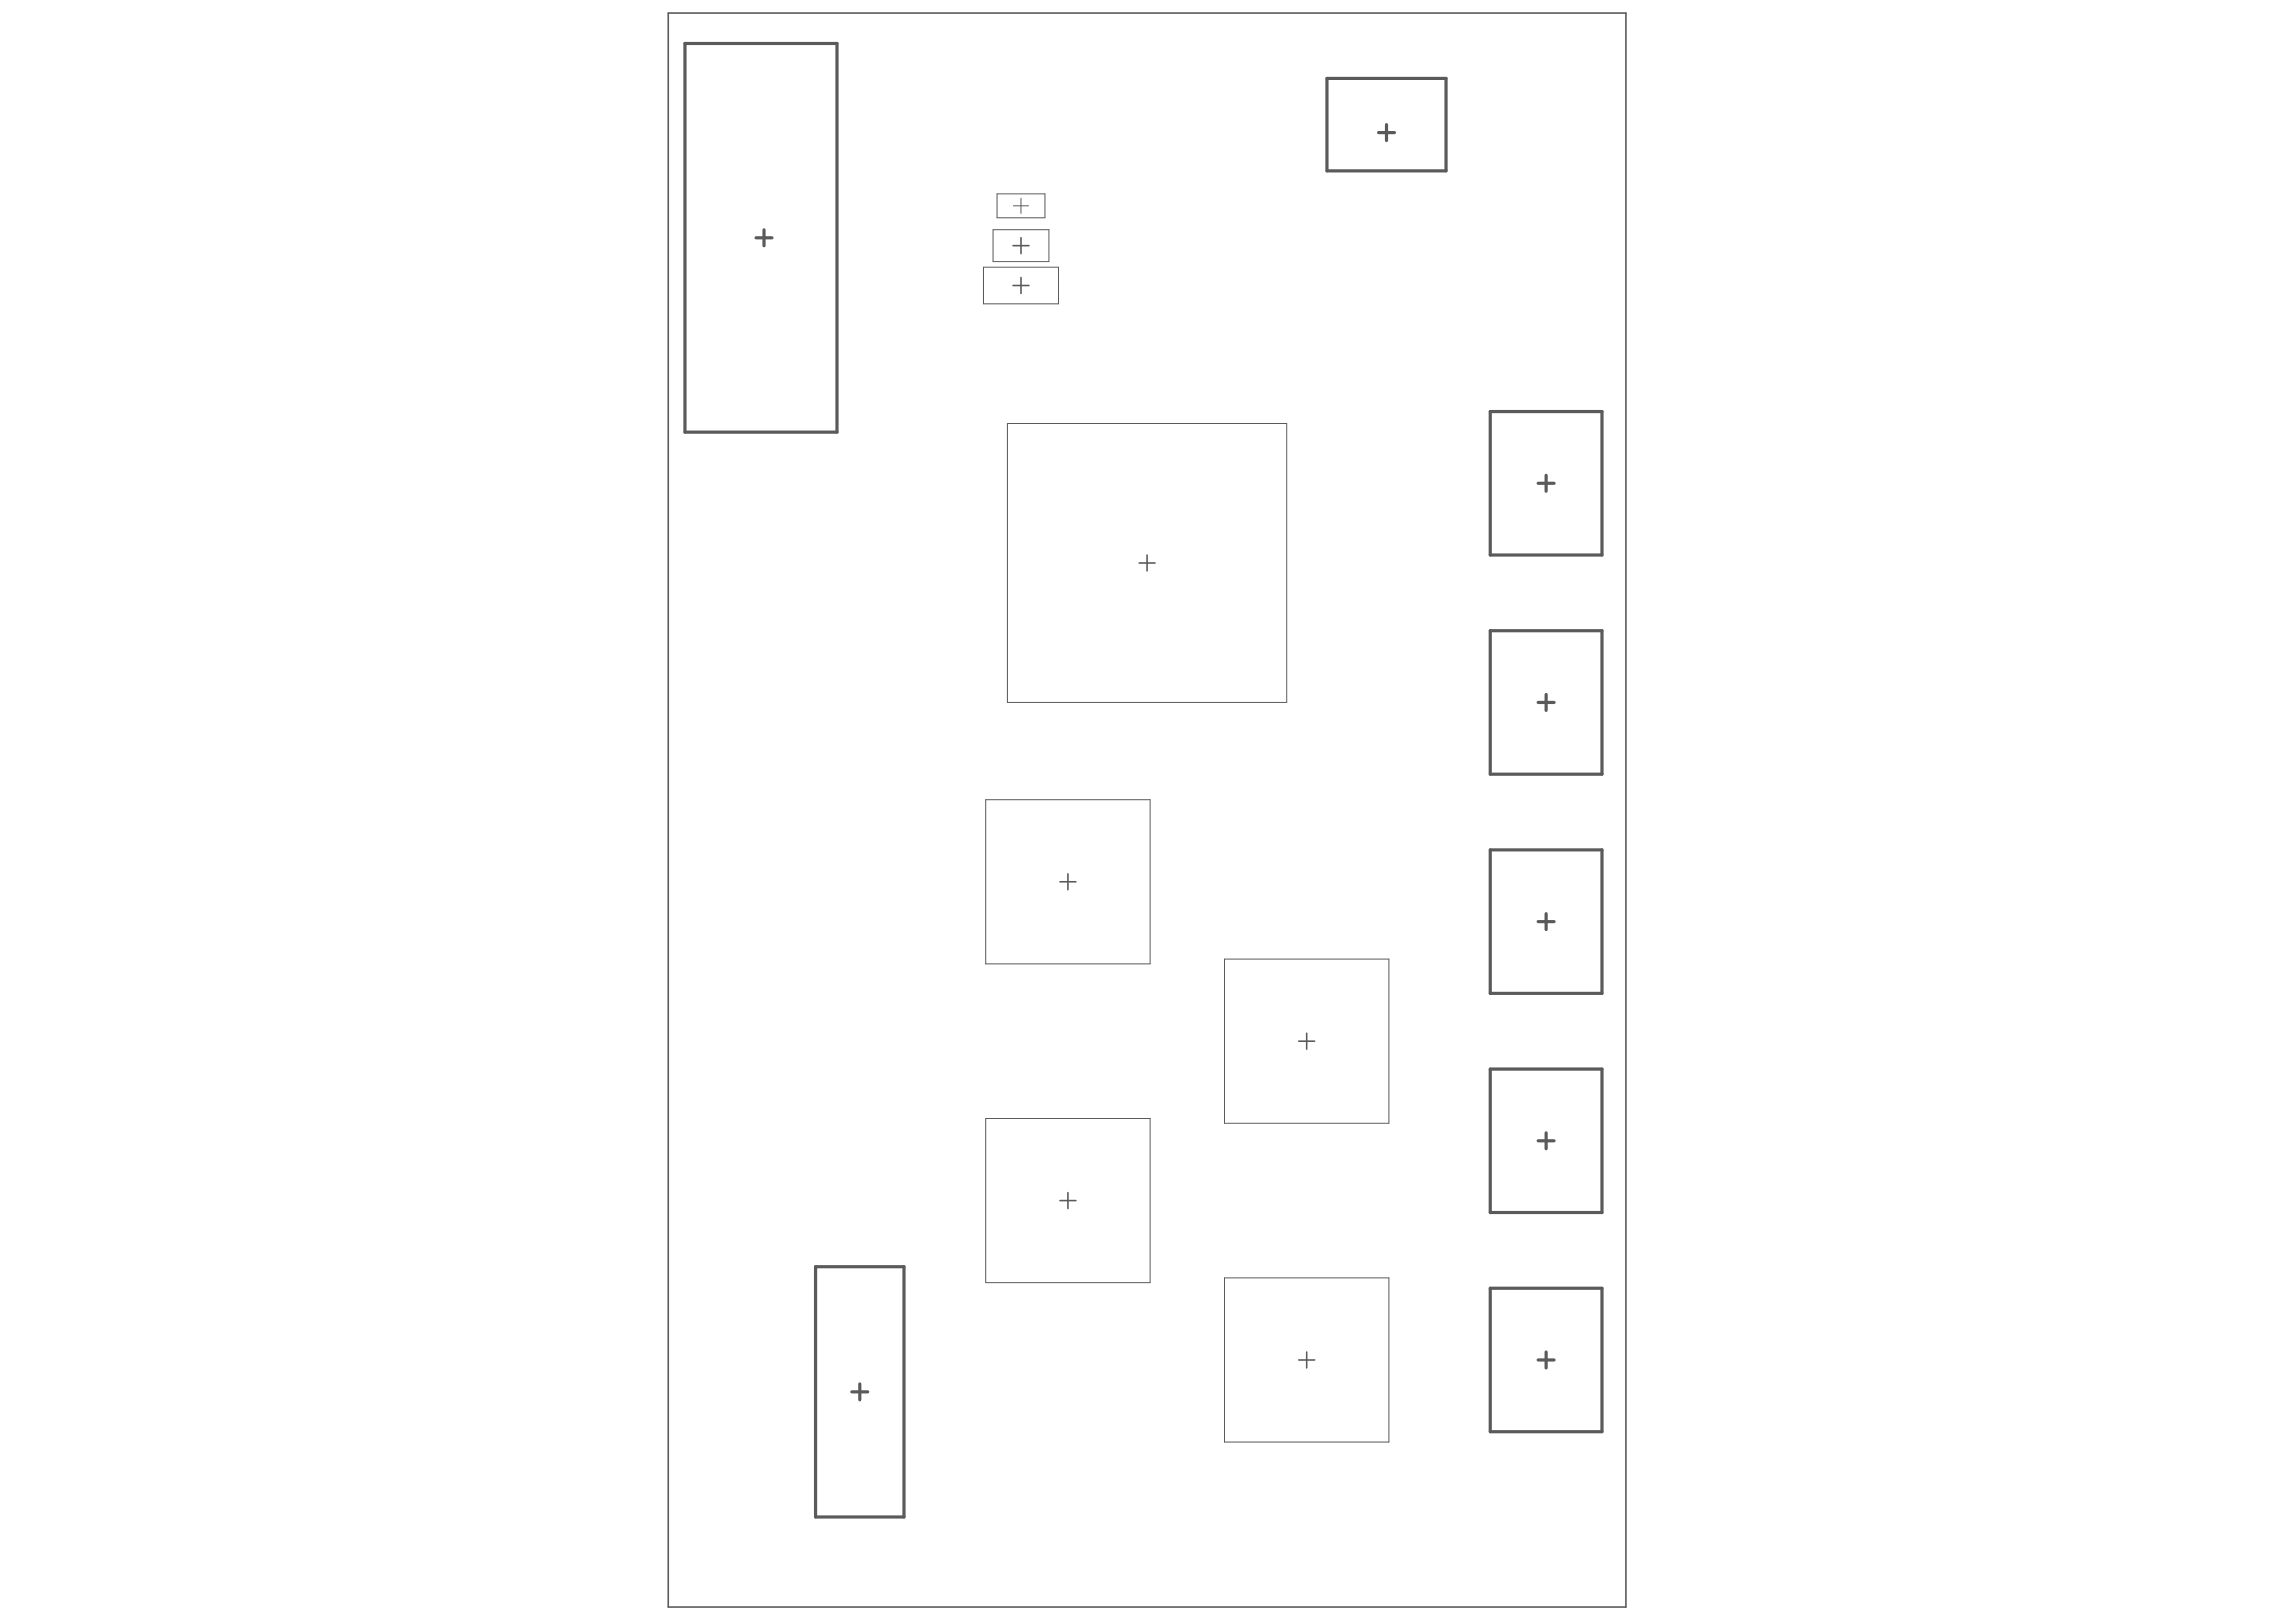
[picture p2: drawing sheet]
<svg xmlns="http://www.w3.org/2000/svg" width="297mm" height="210mm" viewBox="0 0 297 210" stroke-linecap="round" stroke-linejoin="round" font-family="sans-serif">
<g fill="none" stroke="#5a5a5a" stroke-width=".41">
<path d="M88.6 5.6h19.7v50.3h-19.7zM171.7 10.1h15.4v12h-15.4zM178.3 17.2h2.1M179.4 16.1v2.1M97.8 30.8h2.1M98.8 29.7v2.1M192.8 53.3h14.5v18.5h-14.5zM199 62.5h2.1M200 61.5v2.1M192.8 81.6h14.5v18.6h-14.5zM199 90.9h2.1M200 89.9v2"/>
<path d="M192.8 110h14.5v18.6h-14.5zM199 119.3h2.1M200 118.2v2.1M192.8 138.3h14.5v18.6h-14.5zM199 147.6h2.1M200 146.6v2.1M105.5 163.9h11.5v32.4h-11.5zM111.2 179.1v2.1M192.8 166.7h14.5v18.6h-14.5zM199 176h2.1M200 175v2M110.2 180.1h2.1"/>
</g>
<g fill="none" stroke="#5a5a5a" stroke-width=".21">
<path d="M86.5 1.7h123.8v206.3h-123.8zM131.1 36.9h2M131.1 31.8h2M132.1 30.8v2M132.1 35.9v2.1M147.4 72.9h2M148.4 71.8v2.1M137.1 114.1h2.1M138.2 113.1v2M168 134.7h2.1M169.1 133.7v2.1M137.1 155.4h2.1"/>
<path d="M138.2 154.3v2.1M168 176h2.1M169.1 175v2"/>
</g>
<path d="M127.2 34.6h9.7v4.7h-9.7zM128.5 29.7h7.2v4.2h-7.2zM129 25.1h6.2v3.1h-6.2zM131.1 26.6h2M132.1 25.7v1.9M130.3 54.8h36.2v36.1h-36.2zM127.5 103.5h21.3v21.2h-21.3zM158.4 124.1h21.3v21.3h-21.3zM127.5 144.7h21.3v21.3h-21.3zM158.4 165.4h21.3v21.2h-21.3z" fill="none" stroke="#5a5a5a" stroke-width=".13"/>
</svg>
